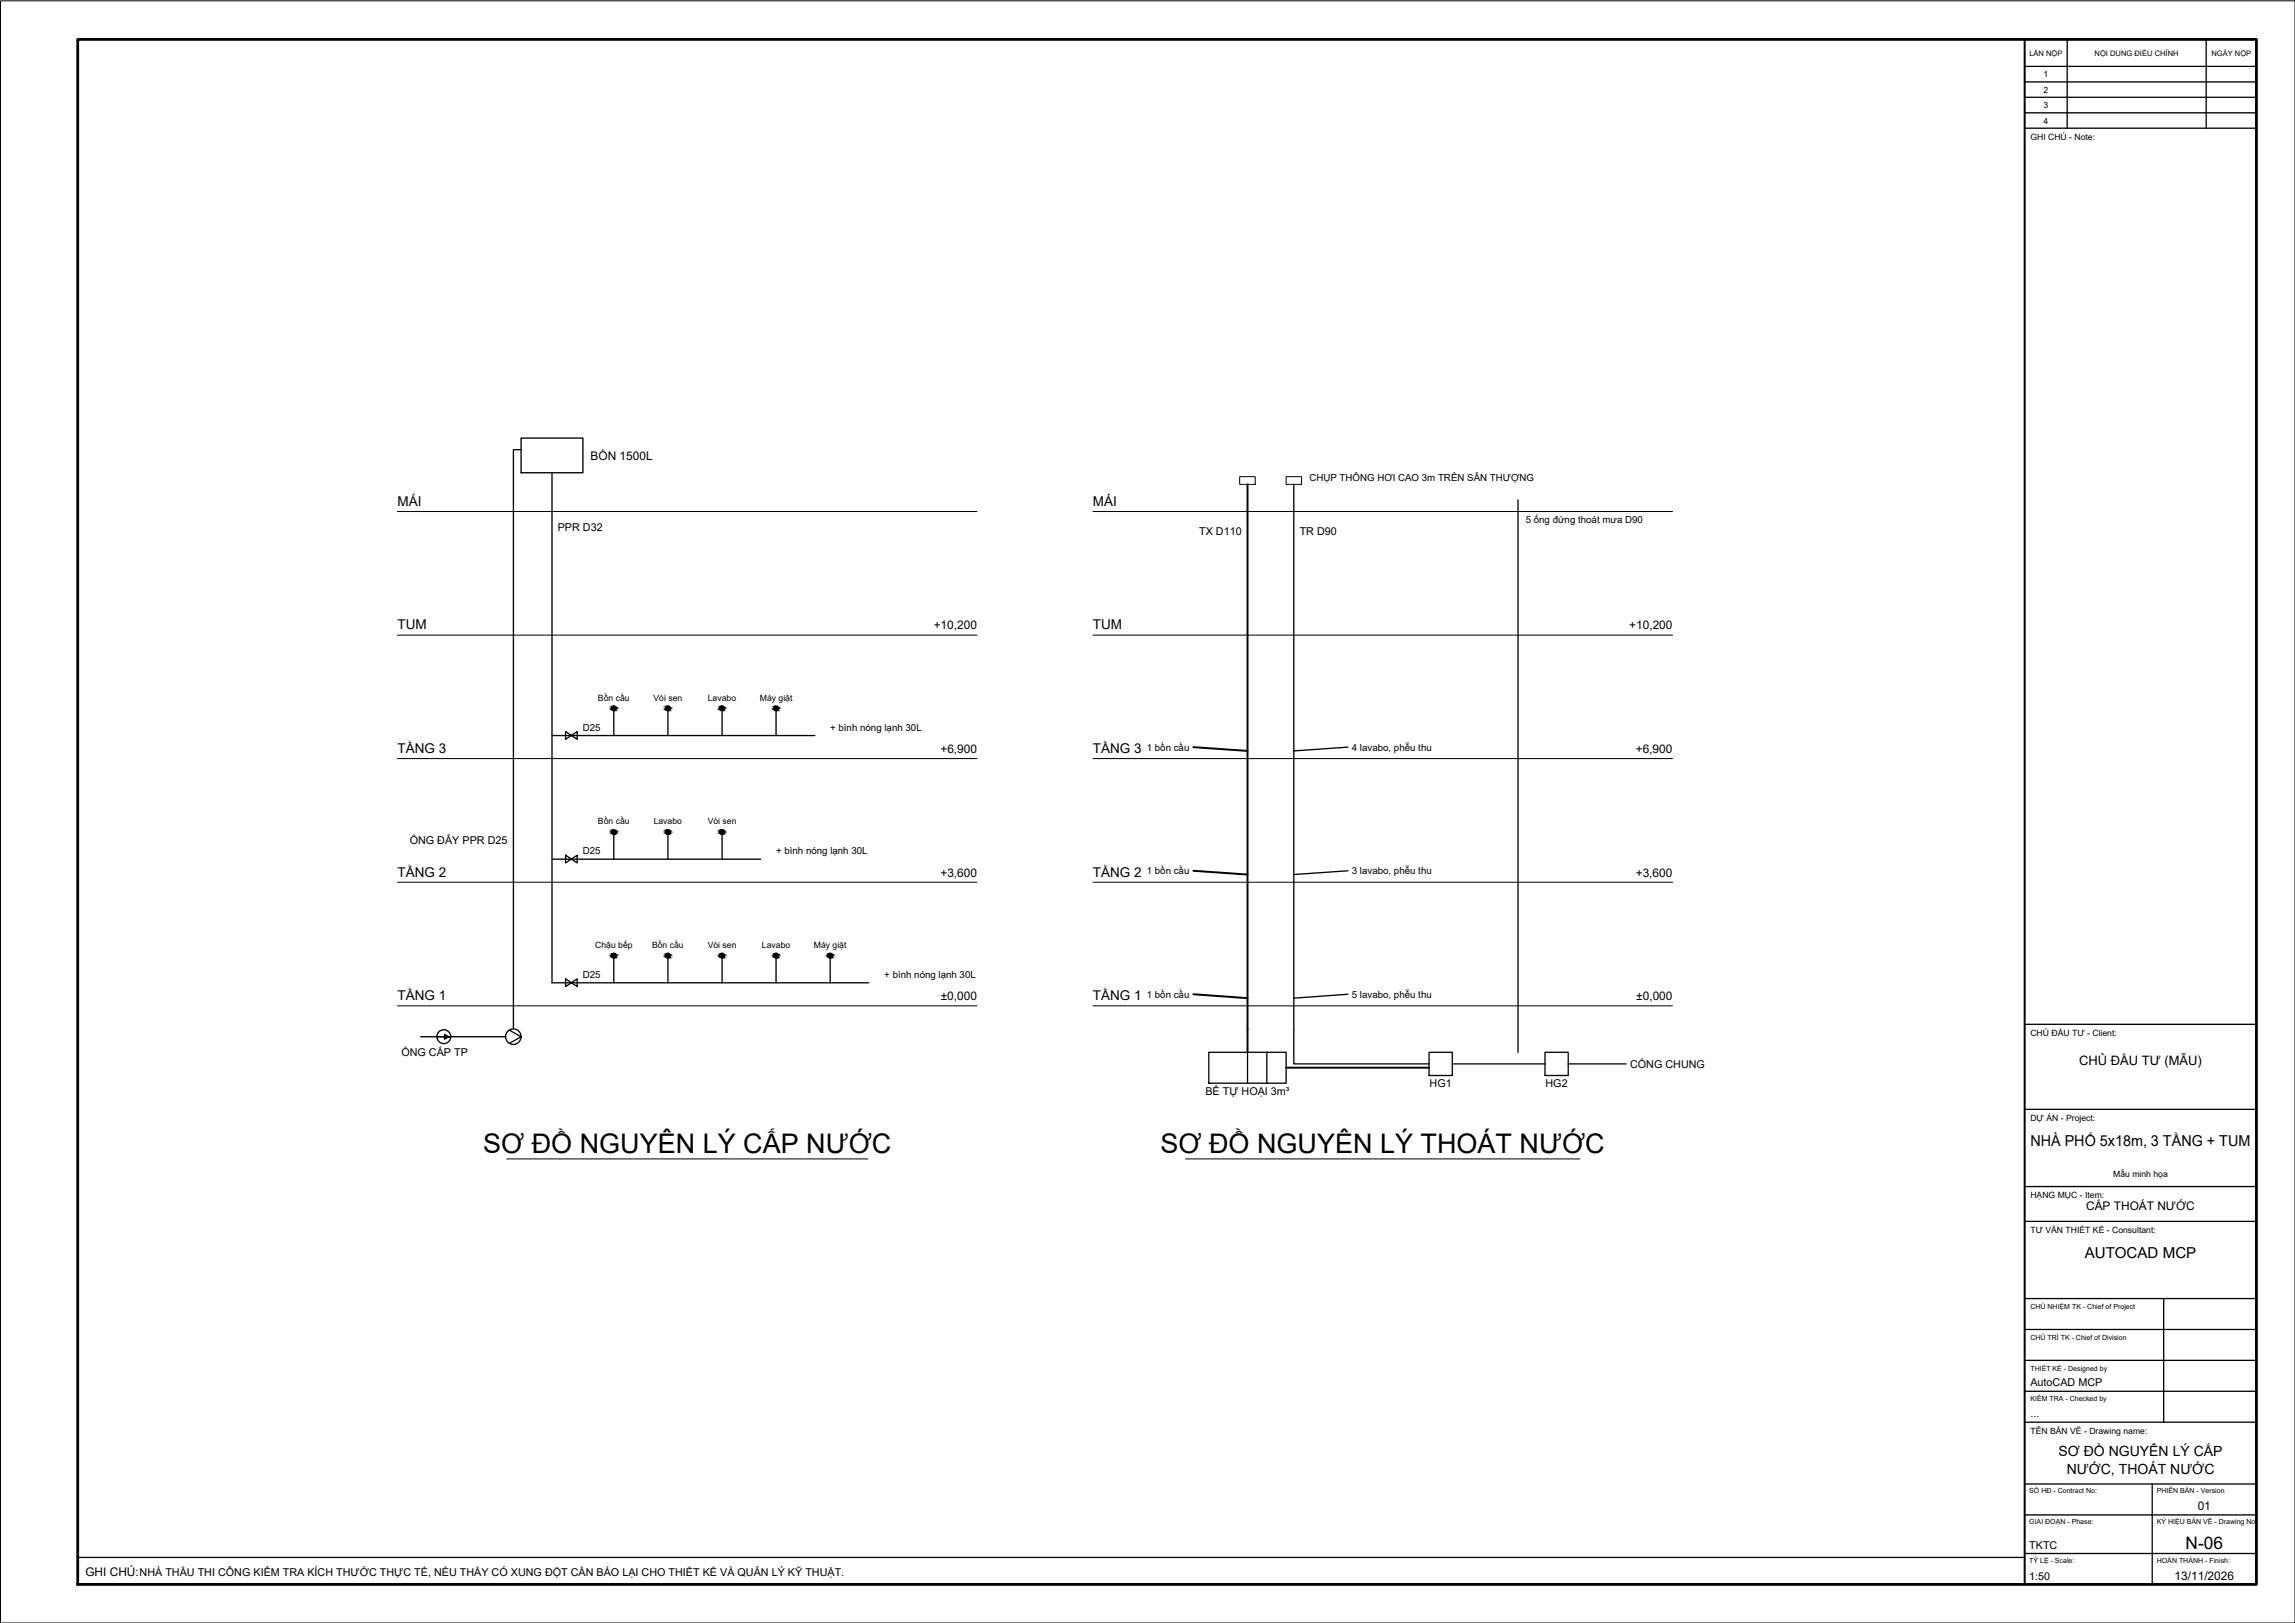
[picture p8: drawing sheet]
<svg xmlns="http://www.w3.org/2000/svg" width="594mm" height="420mm" viewBox="0 0 594 420" stroke-linecap="round" stroke-linejoin="round" font-family="sans-serif">
<defs><g id="words">
<g font-size="7">
<text x="125.1" y="298.4">SƠ ĐỒ NGUYÊN LÝ CẤP NƯỚC</text>
<text x="300.4" y="298.4">SƠ ĐỒ NGUYÊN LÝ THOÁT NƯỚC</text>
</g>
<text font-size="4.5" x="565.8" y="401">N-06</text>
<g font-size="3.9">
<text x="525.6" y="296.7">NHÀ PHỐ 5x18m, 3 TẦNG + TUM</text>
<text x="539.6" y="325.7">AUTOCAD MCP</text>
</g>
<g font-size="3.6">
<text x="532.9" y="377">SƠ ĐỒ NGUYÊN LÝ CẤP</text>
<text x="535" y="381.6">NƯỚC, THOÁT NƯỚC</text>
</g>
<g font-size="3.5">
<text x="102.9" y="130.9">MÁI</text>
<text x="282.9" y="130.9">MÁI</text>
<text x="102.9" y="162.9">TUM</text>
<text x="282.9" y="162.9">TUM</text>
<text x="102.9" y="194.9">TẦNG 3</text>
<text x="282.9" y="194.9">TẦNG 3</text>
<text x="102.9" y="226.9">TẦNG 2</text>
<text x="282.9" y="226.9">TẦNG 2</text>
<text x="102.9" y="258.9">TẦNG 1</text>
<text x="282.9" y="258.9">TẦNG 1</text>
</g>
<text font-size="3.4" x="538.2" y="275.7">CHỦ ĐẦU TƯ (MẪU)</text>
<g font-size="3.1">
<text x="152.9" y="119">BỒN 1500L</text>
<text x="241.7" y="162.9">+10,200</text>
<text x="421.7" y="162.9">+10,200</text>
<text x="243.4" y="194.9">+6,900</text>
<text x="423.4" y="194.9">+6,900</text>
<text x="243.4" y="226.9">+3,600</text>
<text x="423.4" y="226.9">+3,600</text>
<text x="243.5" y="258.9">±0,000</text>
<text x="423.6" y="258.9">±0,000</text>
<text x="540" y="313.2">CẤP THOÁT NƯỚC</text>
<text x="568.9" y="391">01</text>
<text x="22.1" y="407.9">GHI CHÚ:NHÀ THẦU THI CÔNG KIỂM TRA KÍCH THƯỚC THỰC TẾ, NẾU THẤY CÓ XUNG ĐỘT CẦN BÁO LẠI CHO THIẾT KẾ VÀ QUẢN LÝ KỸ THUẬT.</text>
<text x="562.9" y="409">13/11/2026</text>
</g>
<g font-size="2.8">
<text x="144.4" y="137.4">PPR D32</text>
<text x="310.4" y="138.4">TX D110</text>
<text x="336.4" y="138.4">TR D90</text>
<text x="106.1" y="218.4">ỐNG ĐẨY PPR D25</text>
<text x="103.9" y="273.4">ỐNG CẤP TP</text>
<text x="370" y="281.4">HG1</text>
<text x="400.1" y="281.4">HG2</text>
<text x="422" y="276.4">CỐNG CHUNG</text>
<text x="312" y="283.4">BỂ TỰ HOẠI 3m³</text>
<text x="525.6" y="358.8">AutoCAD MCP</text>
<text x="525.6" y="366.8">...</text>
<text x="525.3" y="401">TKTC</text>
<text x="525.3" y="409">1:50</text>
</g>
<g font-size="2.5">
<text x="338.9" y="124.4">CHỤP THÔNG HƠI CAO 3m TRÊN SÂN THƯỢNG</text>
<text x="394.9" y="135.4">5 ống đứng thoát mưa D90</text>
<text x="150.9" y="189.2">D25</text>
<text x="214.9" y="189.2">+ bình nóng lạnh 30L</text>
<text x="296.9" y="194.3">1 bồn cầu</text>
<text x="349.9" y="194.3">4 lavabo, phễu thu</text>
<text x="150.9" y="221.2">D25</text>
<text x="200.9" y="221.2">+ bình nóng lạnh 30L</text>
<text x="296.9" y="226.3">1 bồn cầu</text>
<text x="349.9" y="226.3">3 lavabo, phễu thu</text>
<text x="150.9" y="253.2">D25</text>
<text x="228.9" y="253.2">+ bình nóng lạnh 30L</text>
<text x="296.9" y="258.3">1 bồn cầu</text>
<text x="349.9" y="258.3">5 lavabo, phễu thu</text>
</g>
<g font-size="2.2">
<text x="529" y="20">1</text>
<text x="529" y="24">2</text>
<text x="529" y="28">3</text>
<text x="529" y="32">4</text>
<text x="525.6" y="36.2">GHI CHÚ - Note:</text>
<text x="154.8" y="181.4">Bồn cầu</text>
<text x="169.2" y="181.4">Vòi sen</text>
<text x="183.2" y="181.4">Lavabo</text>
<text x="196.7" y="181.4">Máy giặt</text>
<text x="154.8" y="213.4">Bồn cầu</text>
<text x="169.2" y="213.4">Lavabo</text>
<text x="183.2" y="213.4">Vòi sen</text>
<text x="154.1" y="245.4">Chậu bếp</text>
<text x="168.8" y="245.4">Bồn cầu</text>
<text x="183.2" y="245.4">Vòi sen</text>
<text x="197.2" y="245.4">Lavabo</text>
<text x="210.7" y="245.4">Máy giặt</text>
<text x="525.6" y="268.2">CHỦ ĐẦU TƯ - Client:</text>
<text x="525.6" y="290.2">DỰ ÁN - Project:</text>
<text x="547" y="304.7">Mẫu minh họa</text>
<text x="525.6" y="310.2">HẠNG MỤC - Item:</text>
<text x="525.6" y="319.2">TƯ VẤN THIẾT KẾ - Consultant:</text>
<text x="525.6" y="371.2">TÊN BẢN VẼ - Drawing name:</text>
</g>
<g font-size="2">
<text x="525.3" y="14.4">LẦN NỘP</text>
<text x="542.2" y="14.4">NỘI DUNG ĐIỀU CHỈNH</text>
<text x="572.4" y="14.4">NGÀY NỘP</text>
</g>
<g font-size="1.8">
<text x="525.6" y="338.8">CHỦ NHIỆM TK - Chief of Project</text>
<text x="525.6" y="346.8">CHỦ TRÌ TK - Chief of Division</text>
<text x="525.6" y="354.8">THIẾT KẾ - Designed by</text>
<text x="525.6" y="362.8">KIỂM TRA - Checked by</text>
<text x="525.3" y="386.6">SỐ HĐ - Contract No:</text>
<text x="558.3" y="386.6">PHIÊN BẢN - Version</text>
<text x="525.3" y="394.6">GIAI ĐOẠN - Phase:</text>
<text x="558.3" y="394.6">KÝ HIỆU BẢN VẼ - Drawing No</text>
<text x="525.3" y="404.6">TỶ LỆ - Scale:</text>
<text x="558.3" y="404.6">HOÀN THÀNH - Finish:</text>
</g>
</g></defs>
<!-- layer: P-ANNO-TEXT -->
<path d="M102.9 132.4h150M282.9 132.4h150.1M102.9 164.4h150M282.9 164.4h150.1M102.9 196.4h150M282.9 196.4h150.1M102.9 228.4h150M282.9 228.4h150.1M102.9 260.4h150M282.9 260.4h150.1M131.2 300h93.4M306.9 300h102.1" fill="none" stroke="#000" stroke-width=".26"/>
<!-- layer: P-EQPM -->
<g fill="none" stroke="#000" stroke-width=".34">
<path d="M134.9 113.4h16v9h-16zM113.1 268.4h3.6M115.1 267.8l1 .6-1 .6zM131.9 266.7l3 1.7-3 1.7M312.9 272.4h20v8h-20zM322.9 272.4v8M327.9 272.4v8M369.9 272.4h6v6h-6zM399.9 272.4h6v6h-6z"/>
<circle cx="114.9" cy="268.4" r="1.8"/>
<circle cx="132.9" cy="268.4" r="2.01"/>
</g>
<!-- layer: P-DOMW-CWTR -->
<g fill="none" stroke="#000" stroke-width=".34">
<path d="M134.9 116.4h-2v150M142.9 122.4v132h82M142.9 190.4h68M146.4 189.4v2l3-2v2zM158.9 183.4v7M172.9 183.4v7M186.9 183.4v7M200.9 183.4v7M158.9 215.4v7M172.9 215.4v7M186.9 215.4v7M142.9 222.4h54"/>
<path d="M146.4 221.4v2l3-2v2zM146.4 253.4v2l3-2v2zM158.9 247.4v7M172.9 247.4v7M186.9 247.4v7M200.9 247.4v7M214.9 247.4v7M108.9 268.4h22"/>
<circle cx="158.9" cy="183.4" r=".61"/>
<circle cx="172.9" cy="183.4" r=".61"/>
<circle cx="186.9" cy="183.4" r=".61"/>
<circle cx="200.9" cy="183.4" r=".61"/>
<circle cx="158.9" cy="215.4" r=".61"/>
<circle cx="172.9" cy="215.4" r=".61"/>
<circle cx="186.9" cy="215.4" r=".61"/>
<circle cx="158.9" cy="247.4" r=".61"/>
<circle cx="172.9" cy="247.4" r=".61"/>
<circle cx="186.9" cy="247.4" r=".61"/>
<circle cx="200.9" cy="247.4" r=".61"/>
<circle cx="214.9" cy="247.4" r=".61"/>
</g>
<!-- layer: P-EQPM -->
<path d="M115.1 267.8l1 .6h-1zM115.1 268.4v.6l1-.6z" fill="#000" stroke="#000" stroke-width=".26"/>
<!-- layer: P-DOMW-CWTR -->
<g fill="#000" stroke="#000" stroke-width=".26">
<path d="M158.7 182.8l.7 .2zM158.4 183l.3-.2 .7 .2z"/>
<path d="M158.4 183l1.1 .4-.1-.4zM158.4 183l1.1 .4h-1.2z"/>
<path d="M158.4 183.8l.7 .2 .3-.2zM158.4 183.8l.7 .2z"/>
<path d="M158.3 183.4l1.1 .4 .1-.4zM158.3 183.4l1.1 .4h-1z"/>
<path d="M172.7 182.8l.7 .2zM172.4 183l.3-.2 .7 .2z"/>
<path d="M172.4 183l1.1 .4-.1-.4zM172.4 183l1.1 .4h-1.2z"/>
<path d="M172.4 183.8l.7 .2 .3-.2zM172.4 183.8l.7 .2z"/>
<path d="M172.3 183.4l1.1 .4 .1-.4zM172.3 183.4l1.1 .4h-1z"/>
<path d="M186.7 182.8l.7 .2zM186.4 183l.3-.2 .7 .2z"/>
<path d="M186.4 183l1.1 .4-.1-.4zM186.4 183l1.1 .4h-1.2z"/>
<path d="M186.4 183.8l.7 .2 .3-.2zM186.4 183.8l.7 .2z"/>
<path d="M186.3 183.4l1.1 .4 .1-.4zM186.3 183.4l1.1 .4h-1z"/>
<path d="M200.7 182.8l.7 .2zM200.4 183l.3-.2 .7 .2z"/>
<path d="M200.4 183l1.1 .4-.1-.4zM200.4 183l1.1 .4h-1.2z"/>
<path d="M200.4 183.8l.7 .2 .3-.2zM200.4 183.8l.7 .2z"/>
<path d="M200.3 183.4l1.1 .4 .1-.4zM200.3 183.4l1.1 .4h-1z"/>
<path d="M158.7 214.8l.7 .3zM158.4 215.1l.3-.3 .7 .3z"/>
<path d="M158.4 215.1l1.1 .3-.1-.3zM158.4 215.1l1.1 .3h-1.2z"/>
<path d="M158.4 215.8l.7 .2 .3-.2zM158.4 215.8l.7 .2z"/>
<path d="M158.3 215.4l1.1 .4 .1-.4zM158.3 215.4l1.1 .4h-1z"/>
<path d="M172.7 214.8l.7 .3zM172.4 215.1l.3-.3 .7 .3z"/>
<path d="M172.4 215.1l1.1 .3-.1-.3zM172.4 215.1l1.1 .3h-1.2z"/>
<path d="M172.4 215.8l.7 .2 .3-.2zM172.4 215.8l.7 .2z"/>
<path d="M172.3 215.4l1.1 .4 .1-.4zM172.3 215.4l1.1 .4h-1z"/>
<path d="M186.7 214.8l.7 .3zM186.4 215.1l.3-.3 .7 .3z"/>
<path d="M186.4 215.1l1.1 .3-.1-.3zM186.4 215.1l1.1 .3h-1.2z"/>
<path d="M186.4 215.8l.7 .2 .3-.2zM186.4 215.8l.7 .2z"/>
<path d="M186.3 215.4l1.1 .4 .1-.4zM186.3 215.4l1.1 .4h-1z"/>
<path d="M158.7 246.8l.7 .3zM158.4 247.1l.3-.3 .7 .3z"/>
<path d="M158.4 247.1l1.1 .3-.1-.3zM158.4 247.1l1.1 .3h-1.2z"/>
<path d="M158.4 247.8l.7 .2 .3-.2zM158.4 247.8l.7 .2z"/>
<path d="M158.3 247.4l1.1 .4 .1-.4zM158.3 247.4l1.1 .4h-1z"/>
<path d="M172.7 246.8l.7 .3zM172.4 247.1l.3-.3 .7 .3z"/>
<path d="M172.4 247.1l1.1 .3-.1-.3zM172.4 247.1l1.1 .3h-1.2z"/>
<path d="M172.4 247.8l.7 .2 .3-.2zM172.4 247.8l.7 .2z"/>
<path d="M172.3 247.4l1.1 .4 .1-.4zM172.3 247.4l1.1 .4h-1z"/>
<path d="M186.7 246.8l.7 .3zM186.4 247.1l.3-.3 .7 .3z"/>
<path d="M186.4 247.1l1.1 .3-.1-.3zM186.4 247.1l1.1 .3h-1.2z"/>
<path d="M186.4 247.8l.7 .2 .3-.2zM186.4 247.8l.7 .2z"/>
<path d="M186.3 247.4l1.1 .4 .1-.4zM186.3 247.4l1.1 .4h-1z"/>
<path d="M200.7 246.8l.7 .3zM200.4 247.1l.3-.3 .7 .3z"/>
<path d="M200.4 247.1l1.1 .3-.1-.3zM200.4 247.1l1.1 .3h-1.2z"/>
<path d="M200.4 247.8l.7 .2 .3-.2zM200.4 247.8l.7 .2z"/>
<path d="M200.3 247.4l1.1 .4 .1-.4zM200.3 247.4l1.1 .4h-1z"/>
<path d="M214.7 246.8l.7 .3zM214.4 247.1l.3-.3 .7 .3z"/>
<path d="M214.4 247.1l1.1 .3-.1-.3zM214.4 247.1l1.1 .3h-1.2z"/>
<path d="M214.4 247.8l.7 .2 .3-.2zM214.4 247.8l.7 .2z"/>
<path d="M214.3 247.4l1.1 .4 .1-.4zM214.3 247.4l1.1 .4h-1z"/>
</g>
<!-- layer: P-SANR-SOIL -->
<path d="M322.9 125.4v147M308.9 193.4l14 1M308.9 225.4l14 1M308.9 257.4l14 1M332.9 276.4h37" fill="none" stroke="#000" stroke-width=".51"/>
<!-- layer: P-SANR-WAST -->
<path d="M334.9 125.4v150h35M348.9 193.4l-14 1M348.9 225.4l-14 1M348.9 257.4l-14 1M375.9 275.4h24M405.9 275.4h15" fill="none" stroke="#000" stroke-width=".34"/>
<!-- layer: P-SANR-VENT -->
<path d="M320.9 123.4h4v2h-4zM332.9 123.4h4v2h-4z" fill="none" stroke="#000" stroke-width=".26"/>
<!-- layer: P-STRM -->
<path d="M393 129.4v143" fill="none" stroke="#000" stroke-width=".34"/>
<!-- layer: A-ANNO-TTLB -->
<path d="M.1 .2h594v420h-594z" fill="none" stroke="#000" stroke-width=".26"/>
<path d="M20.1 10.2h564v400h-564z" fill="none" stroke="#000" stroke-width=".72"/>
<path d="M524.1 10.2v400" fill="none" stroke="#000" stroke-width=".51"/>
<g fill="none" stroke="#000" stroke-width=".34">
<path d="M524.1 17.2h60M535.1 10.2v23M571.1 10.2v23M524.1 33.2h60M524.1 21.2h60M524.1 25.2h60M524.1 29.2h60M524.1 265.2h60M524.1 287.2h60M524.1 307.2h60M524.1 316.2h60M524.1 336.2h60"/>
<path d="M560.1 336.2v32M524.1 344.2h60M524.1 352.2h60M524.1 368.2h60M524.1 360.2h60M524.1 384.2h60M524.1 392.2h60M557.1 384.2v26M20.1 403.2h504M524.1 402.2h60"/>
</g>
<use href="#words"/>
</svg>
